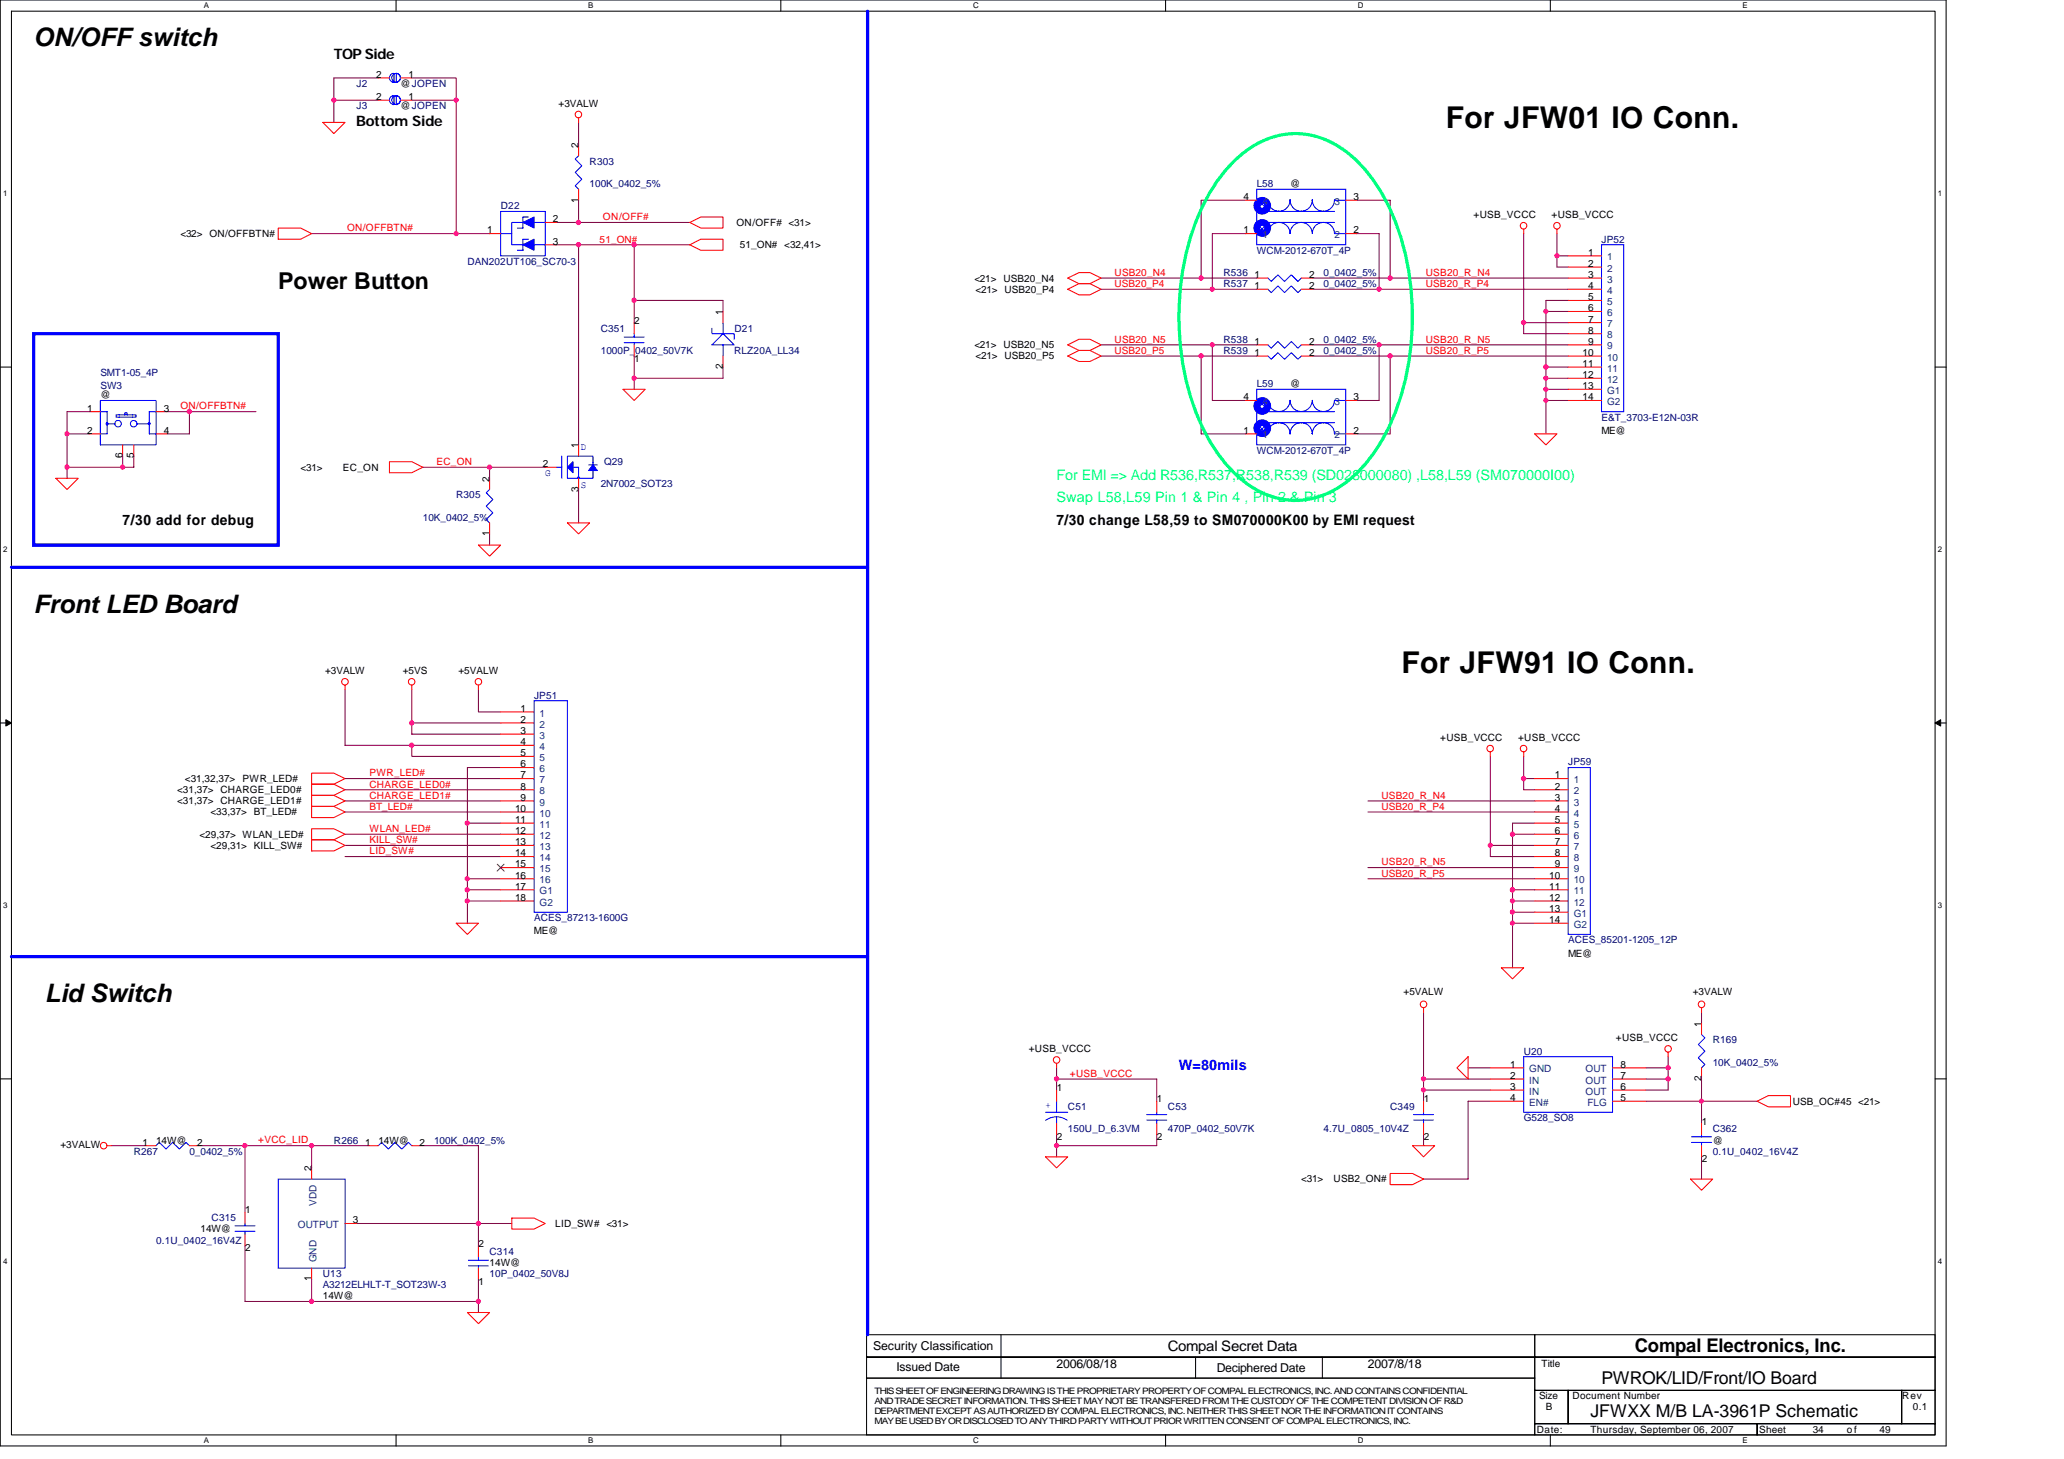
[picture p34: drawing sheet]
<svg xmlns="http://www.w3.org/2000/svg" width="297mm" height="210mm" viewBox="0 0 297 210" stroke-linecap="round" stroke-linejoin="round" font-family="sans-serif">
<defs><g id="words">
<g font-size="4.3">
<text x="208.1" y="18.4">For JFW01 IO Conn.</text>
<text x="201.7" y="96.8">For JFW91 IO Conn.</text>
</g>
<g font-size="3.7">
<text x="4.8" y="6.6">ON/OFF switch</text>
<text x="4.8" y="88.2">Front LED Board</text>
<text x="6.5" y="144.2">Lid Switch</text>
</g>
<text font-size="3.3" x="40" y="41.5">Power Button</text>
<text font-size="2.7" x="235.3" y="194.5">Compal Electronics, Inc.</text>
<g font-size="2.5">
<text x="228.9" y="203.9">JFWXX M/B LA-3961P Schematic</text>
<text x="230.5" y="199.1">PWROK/LID/Front/IO Board</text>
</g>
<g font-size="2.1">
<text x="48" y="8.5">TOP Side</text>
<text x="51.3" y="18.1">Bottom Side</text>
<text x="17.6" y="75.5">7/30 add for debug</text>
<text x="152.1" y="75.5">7/30 change L58,59 to SM070000K00 by EMI request</text>
<text x="168.1" y="194.4">Compal Secret Data</text>
</g>
<g font-size="2.1" fill="#00ff80">
<text x="152.1" y="69.1">For EMI =&gt; Add R536,R537,R538,R539 (SD028000080) ,L58,L59 (SM070000I00)</text>
<text x="152.1" y="72.3">Swap L58,L59 Pin 1 &amp; Pin 4 , Pin 2 &amp; Pin 3</text>
</g>
<text font-size="2.1" fill="#00f" x="169.7" y="153.9">W=80mils</text>
<g font-size="1.8">
<text x="125.7" y="194.2">Security Classification</text>
<text x="129" y="197.3">Issued Date</text>
<text x="152.1" y="196.8">2006/08/18</text>
<text x="175.1" y="197.4">Deciphered Date</text>
<text x="196.9" y="196.8">2007/8/18</text>
</g>
<g font-size="1.4">
<text x="54.1" y="11.2">2</text>
<text x="58.8" y="11.2">1</text>
<text x="54.1" y="14.4">2</text>
<text x="57.7" y="12.5">@JOPEN</text>
<text x="57.7" y="15.7">@JOPEN</text>
<text x="58.8" y="14.4">1</text>
<text x="80.4" y="15.4">+3VALW</text>
<text x="83.2" y="21.3" transform="rotate(-90 83.2 21.3)">2</text>
<text x="83.2" y="29.1" transform="rotate(-90 83.2 29.1)">1</text>
<text x="178.9" y="28.8">4</text>
<text x="185.7" y="26.9">@</text>
<text x="194.8" y="28.8">3</text>
<text x="26" y="34.1">&lt;32&gt; ON/OFFBTN#</text>
<text x="70.1" y="33.6">1</text>
<text x="79.6" y="32">2</text>
<text x="79.6" y="35.2">3</text>
<text x="106" y="32.5">ON/OFF# &lt;31&gt;</text>
<text x="106.5" y="35.7">51_ON# &lt;32,41&gt;</text>
<text x="178.9" y="33.6">1</text>
<text x="194.8" y="33.6">2</text>
<text x="212.1" y="31.4">+USB_VCCC</text>
<text x="223.3" y="31.4">+USB_VCCC</text>
<text x="140.2" y="40.5">&lt;21&gt; USB20_N4</text>
<text x="180.5" y="40">1</text>
<text x="180.5" y="41.6">1</text>
<text x="188.4" y="40">2</text>
<text x="188.4" y="41.6">2</text>
<text x="228.6" y="36.8">1</text>
<text x="228.6" y="38.4">2</text>
<text x="228.6" y="40">3</text>
<text x="228.6" y="41.6">4</text>
<text x="91.3" y="46.6">2</text>
<text x="104" y="45.3" transform="rotate(-90 104 45.3)">1</text>
<text x="140.4" y="42.1">&lt;21&gt; USB20_P4</text>
<text x="228.6" y="43.2">5</text>
<text x="228.6" y="44.8">6</text>
<text x="228.6" y="46.4">7</text>
<text x="228.6" y="48">8</text>
<text x="91.3" y="52">1</text>
<text x="104" y="53.1" transform="rotate(-90 104 53.1)">2</text>
<text x="140.2" y="50.1">&lt;21&gt; USB20_N5</text>
<text x="140.4" y="51.7">&lt;21&gt; USB20_P5</text>
<text x="180.5" y="49.6">1</text>
<text x="180.5" y="51.2">1</text>
<text x="188.4" y="49.6">2</text>
<text x="188.4" y="51.2">2</text>
<text x="227.7" y="51.2">10</text>
<text x="227.7" y="52.8">11</text>
<text x="228.6" y="49.6">9</text>
<text x="12.5" y="59.2">1</text>
<text x="14.5" y="57.3">@</text>
<text x="23.6" y="59.2">3</text>
<text x="178.9" y="57.6">4</text>
<text x="185.7" y="55.7">@</text>
<text x="194.8" y="57.6">3</text>
<text x="227.7" y="54.4">12</text>
<text x="227.7" y="56">13</text>
<text x="227.7" y="57.6">14</text>
<text x="12.5" y="62.4">2</text>
<text x="17.6" y="65.9" transform="rotate(-90 17.6 65.9)">6</text>
<text x="19.2" y="65.9" transform="rotate(-90 19.2 65.9)">5</text>
<text x="23.6" y="62.4">4</text>
<text x="83.2" y="64.5" transform="rotate(-90 83.2 64.5)">1</text>
<text x="178.9" y="62.4">1</text>
<text x="194.8" y="62.4">2</text>
<text x="230.5" y="62.4">ME@</text>
<text x="43.3" y="67.7">&lt;31&gt;</text>
<text x="49.4" y="67.7">EC_ON</text>
<text x="70.4" y="69.3" transform="rotate(-90 70.4 69.3)">2</text>
<text x="78.1" y="67.2">2</text>
<text x="83.2" y="70.7" transform="rotate(-90 83.2 70.7)">3</text>
<text x="70.4" y="77.2" transform="rotate(-90 70.4 77.2)">1</text>
<text x="46.8" y="97">+3VALW</text>
<text x="58" y="97">+5VS</text>
<text x="66" y="97">+5VALW</text>
<text x="74.9" y="102.4">1</text>
<text x="74.9" y="104">2</text>
<text x="74.9" y="105.6">3</text>
<text x="74.9" y="107.2">4</text>
<text x="207.3" y="106.6">+USB_VCCC</text>
<text x="218.5" y="106.6">+USB_VCCC</text>
<text x="26.6" y="112.5">&lt;31,32,37&gt;</text>
<text x="34.9" y="112.5">PWR_LED#</text>
<text x="74.9" y="108.8">5</text>
<text x="74.9" y="110.4">6</text>
<text x="74.9" y="112">7</text>
<text x="74.9" y="113.6">8</text>
<text x="223.7" y="112">1</text>
<text x="223.7" y="113.6">2</text>
<text x="25.5" y="114.1">&lt;31,37&gt; CHARGE_LED0#</text>
<text x="25.5" y="115.7">&lt;31,37&gt; CHARGE_LED1#</text>
<text x="30.3" y="117.3">&lt;33,37&gt; BT_LED#</text>
<text x="74.1" y="116.8">10</text>
<text x="74.1" y="118.4">11</text>
<text x="74.1" y="120">12</text>
<text x="74.9" y="115.2">9</text>
<text x="223.7" y="115.2">3</text>
<text x="223.7" y="116.8">4</text>
<text x="223.7" y="118.4">5</text>
<text x="223.7" y="120">6</text>
<text x="28.7" y="120.5">&lt;29,37&gt; WLAN_LED#</text>
<text x="30.3" y="122.1">&lt;29,31&gt; KILL_SW#</text>
<text x="74.1" y="121.6">13</text>
<text x="74.1" y="123.2">14</text>
<text x="74.1" y="124.8">15</text>
<text x="223.7" y="121.6">7</text>
<text x="223.7" y="123.2">8</text>
<text x="223.7" y="124.8">9</text>
<text x="74.1" y="126.4">16</text>
<text x="74.1" y="128">17</text>
<text x="74.1" y="129.6">18</text>
<text x="222.9" y="126.4">10</text>
<text x="222.9" y="128">11</text>
<text x="222.9" y="129.6">12</text>
<text x="222.9" y="131.2">13</text>
<text x="76.8" y="134.4">ME@</text>
<text x="222.9" y="132.8">14</text>
<text x="225.7" y="137.6">ME@</text>
<text x="202" y="143.1">+5VALW</text>
<text x="243.6" y="143.1">+3VALW</text>
<text x="232.6" y="149.8">+USB_VCCC</text>
<text x="244.9" y="147.7" transform="rotate(-90 244.9 147.7)">1</text>
<text x="148.1" y="151.4">+USB_VCCC</text>
<text x="217.4" y="153.6">1</text>
<text x="217.4" y="155.2">2</text>
<text x="233.2" y="153.6">8</text>
<text x="233.2" y="155.2">7</text>
<text x="244.9" y="155.6" transform="rotate(-90 244.9 155.6)">2</text>
<text x="152.1" y="157">1</text>
<text x="166.5" y="158.6">1</text>
<text x="204.9" y="158.6">1</text>
<text x="217.4" y="156.8">3</text>
<text x="217.4" y="158.4">4</text>
<text x="233.2" y="158.4">5</text>
<text x="233.2" y="156.8">6</text>
<text x="244.9" y="161.8">1</text>
<text x="258" y="158.9">USB_OC#45 &lt;21&gt;</text>
<text x="8.7" y="165.2">+3VALW</text>
<text x="20.5" y="164.8">1</text>
<text x="22.5" y="164.5">14W@</text>
<text x="28.4" y="164.8">2</text>
<text x="52.5" y="164.8">1</text>
<text x="54.5" y="164.5">14W@</text>
<text x="60.4" y="164.8">2</text>
<text x="152.1" y="164">2</text>
<text x="166.5" y="164">2</text>
<text x="204.9" y="164">2</text>
<text x="244.9" y="167.2">2</text>
<text x="246.5" y="164.5">@</text>
<text x="44.8" y="168.5" transform="rotate(-90 44.8 168.5)">2</text>
<text x="187.3" y="170.1">&lt;31&gt;</text>
<text x="191.9" y="170.1">USB2_ON#</text>
<text x="28.8" y="177.3">14W@</text>
<text x="35.3" y="174.6">1</text>
<text x="50.8" y="176">3</text>
<text x="68.9" y="179.4">2</text>
<text x="79.9" y="176.5">LID_SW# &lt;31&gt;</text>
<text x="35.3" y="180">2</text>
<text x="44.8" y="184.4" transform="rotate(-90 44.8 184.4)">1</text>
<text x="68.9" y="184.8">1</text>
<text x="70.5" y="182.1">14W@</text>
<text x="46.5" y="186.9">14W@</text>
<text x="221.8" y="196.7">Title</text>
<text x="221.5" y="201.3">Size</text>
<text x="222.5" y="202.9">B</text>
<text x="226.3" y="201.3">Document Number</text>
<text x="273.7" y="201.3">Rev</text>
<text x="275.3" y="202.9">0.1</text>
<text x="221.2" y="206.1">Date:</text>
<text x="228.9" y="206.1">Thursday, September 06, 2007</text>
<text x="253.2" y="206.1">Sheet</text>
<text x="260.9" y="206.1">34</text>
<text x="265.8" y="206.1">of</text>
<text x="270.5" y="206.1">49</text>
</g>
<g font-size="1.4" fill="#000080">
<text x="51.3" y="12.5">J2</text>
<text x="51.3" y="15.7">J3</text>
<text x="84.9" y="23.7">R303</text>
<text x="84.9" y="26.9">100K_0402_5%</text>
<text x="180.9" y="26.9">L58</text>
<text x="72.1" y="30.1">D22</text>
<text x="230.5" y="34.9">JP52</text>
<text x="67.3" y="38.1">DAN202UT106_SC70-3</text>
<text x="176.1" y="39.7">R536</text>
<text x="176.1" y="41.3">R537</text>
<text x="180.9" y="36.5">WCM-2012-670T_4P</text>
<text x="190.5" y="39.7">0_0402_5%</text>
<text x="190.5" y="41.3">0_0402_5%</text>
<text x="86.5" y="47.7">C351</text>
<text x="105.7" y="47.7">D21</text>
<text x="86.5" y="50.9">1000P_0402_50V7K</text>
<text x="105.7" y="50.9">RLZ20A_LL34</text>
<text x="176.1" y="49.3">R538</text>
<text x="176.1" y="50.9">R539</text>
<text x="190.5" y="49.3">0_0402_5%</text>
<text x="190.5" y="50.9">0_0402_5%</text>
<text x="14.5" y="56">SW3</text>
<text x="14.5" y="54.1">SMT1-05_4P</text>
<text x="180.9" y="55.7">L59</text>
<text x="180.9" y="65.3">WCM-2012-670T_4P</text>
<text x="230.5" y="60.5">E&amp;T_3703-E12N-03R</text>
<text x="65.7" y="71.7">R305</text>
<text x="86.5" y="70.1">2N7002_SOT23</text>
<text x="86.9" y="66.9">Q29</text>
<text x="60.9" y="74.9">10K_0402_5%</text>
<text x="76.9" y="100.5">JP51</text>
<text x="225.7" y="110.1">JP59</text>
<text x="76.9" y="132.5">ACES_87213-1600G</text>
<text x="225.7" y="135.7">ACES_85201-1205_12P</text>
<text x="219.3" y="151.7">U20</text>
<text x="246.5" y="150.1">R169</text>
<text x="246.5" y="153.3">10K_0402_5%</text>
<text x="153.7" y="159.7">C51</text>
<text x="168.1" y="159.7">C53</text>
<text x="200.1" y="159.7">C349</text>
<text x="219.3" y="161.3">G528_SO8</text>
<text x="19.3" y="166.1">R267</text>
<text x="27.3" y="166.1">0_0402_5%</text>
<text x="48" y="164.5">R266</text>
<text x="62.5" y="164.5">100K_0402_5%</text>
<text x="153.7" y="162.9">150U_D_6.3VM</text>
<text x="168.1" y="162.9">470P_0402_50V7K</text>
<text x="190.5" y="162.9">4.7U_0805_10V4Z</text>
<text x="246.5" y="162.9">C362</text>
<text x="246.5" y="166.1">0.1U_0402_16V4Z</text>
<text x="22.5" y="178.9">0.1U_0402_16V4Z</text>
<text x="30.5" y="175.7">C315</text>
<text x="46.5" y="183.7">U13</text>
<text x="46.5" y="185.3">A3212ELHLT-T_SOT23W-3</text>
<text x="70.5" y="180.5">C314</text>
<text x="70.5" y="183.7">10P_0402_50V8J</text>
</g>
<g font-size="1.4" fill="#004080">
<text x="181.7" y="29.5">4</text>
<text x="192.1" y="29.5">3</text>
<text x="181.7" y="34.3">1</text>
<text x="192.1" y="34.3">2</text>
<text x="231.3" y="37.5">1</text>
<text x="231.3" y="39.1">2</text>
<text x="231.3" y="40.7">3</text>
<text x="231.3" y="42.3">4</text>
<text x="231.3" y="43.9">5</text>
<text x="231.3" y="45.5">6</text>
<text x="231.3" y="47.1">7</text>
<text x="231.3" y="48.7">8</text>
<text x="231.3" y="50.3">9</text>
<text x="231.3" y="51.9">10</text>
<text x="231.3" y="53.5">11</text>
<text x="181.7" y="58.3">4</text>
<text x="192.1" y="58.3">3</text>
<text x="231.3" y="55.1">12</text>
<text x="231.3" y="56.7">G1</text>
<text x="231.3" y="58.3">G2</text>
<text x="181.7" y="63.1">1</text>
<text x="192.1" y="63.1">2</text>
<text x="77.7" y="103.1">1</text>
<text x="77.7" y="104.7">2</text>
<text x="77.7" y="106.3">3</text>
<text x="77.7" y="107.9">4</text>
<text x="77.7" y="109.5">5</text>
<text x="77.7" y="111.1">6</text>
<text x="77.7" y="112.7">7</text>
<text x="226.5" y="112.7">1</text>
<text x="77.7" y="114.3">8</text>
<text x="77.7" y="115.9">9</text>
<text x="77.7" y="117.5">10</text>
<text x="77.7" y="119.1">11</text>
<text x="226.5" y="114.3">2</text>
<text x="226.5" y="115.9">3</text>
<text x="226.5" y="117.5">4</text>
<text x="226.5" y="119.1">5</text>
<text x="77.7" y="120.7">12</text>
<text x="77.7" y="122.3">13</text>
<text x="77.7" y="123.9">14</text>
<text x="77.7" y="125.5">15</text>
<text x="226.5" y="120.7">6</text>
<text x="226.5" y="122.3">7</text>
<text x="226.5" y="123.9">8</text>
<text x="226.5" y="125.5">9</text>
<text x="77.7" y="127.1">16</text>
<text x="77.7" y="128.7">G1</text>
<text x="77.7" y="130.3">G2</text>
<text x="226.5" y="127.1">10</text>
<text x="226.5" y="128.7">11</text>
<text x="226.5" y="130.3">12</text>
<text x="226.5" y="131.9">G1</text>
<text x="226.5" y="133.5">G2</text>
<text x="220.1" y="154.3">GND</text>
<text x="220.1" y="155.9">IN</text>
<text x="228.2" y="154.3">OUT</text>
<text x="228.2" y="155.9">OUT</text>
<text x="220.1" y="157.5">IN</text>
<text x="220.1" y="159.1">EN#</text>
<text x="228.2" y="157.5">OUT</text>
<text x="228.4" y="159.1">FLG</text>
<text x="45.5" y="173.5" transform="rotate(-90 45.5 173.5)">VDD</text>
<text x="42.9" y="176.7">OUTPUT</text>
<text x="45.5" y="181.6" transform="rotate(-90 45.5 181.6)">GND</text>
</g>
<g font-size="1.4" fill="#f00">
<text x="50" y="33.3">ON/OFFBTN#</text>
<text x="86.3" y="34.9">51_ON#</text>
<text x="86.8" y="31.7">ON/OFF#</text>
<text x="160.4" y="39.7">USB20_N4</text>
<text x="160.4" y="41.3">USB20_P4</text>
<text x="205.2" y="41.3">USB20_R_P4</text>
<text x="205.2" y="39.7">USB20_R_N4</text>
<text x="160.4" y="49.3">USB20_N5</text>
<text x="160.4" y="50.9">USB20_P5</text>
<text x="205.2" y="49.3">USB20_R_N5</text>
<text x="205.2" y="50.9">USB20_R_P5</text>
<text x="26" y="58.9">ON/OFFBTN#</text>
<text x="62.8" y="66.9">EC_ON</text>
<text x="53.2" y="111.7">PWR_LED#</text>
<text x="53.2" y="113.3">CHARGE_LED0#</text>
<text x="53.2" y="114.9">CHARGE_LED1#</text>
<text x="53.2" y="116.5">BT_LED#</text>
<text x="53.2" y="119.7">WLAN_LED#</text>
<text x="198.8" y="116.5">USB20_R_P4</text>
<text x="198.8" y="114.9">USB20_R_N4</text>
<text x="53.2" y="121.3">KILL_SW#</text>
<text x="53.2" y="122.9">LID_SW#</text>
<text x="198.8" y="124.5">USB20_R_N5</text>
<text x="198.8" y="126.1">USB20_R_P5</text>
<text x="154" y="154.9">+USB_VCCC</text>
<text x="37.2" y="164.5">+VCC_LID</text>
</g>
<g font-size="1.4" fill="#00f">
<text x="83.6" y="64.7">D</text>
<text x="78.5" y="68.5">G</text>
<text x="83.6" y="70.3">S</text>
<text x="150.5" y="159.4">+</text>
</g>
<g font-size="1.3">
<text x="125.8" y="200.5">THIS SHEET OF ENGINEERING DRAWING IS THE PROPRIETARY PROPERTY OF COMPAL ELECTRONICS, INC. AND CONTAINS CONFIDENTIAL</text>
<text x="125.8" y="202">AND TRADE SECRET INFORMATION. THIS SHEET MAY NOT BE TRANSFERED FROM THE CUSTODY OF THE COMPETENT DIVISION OF R&amp;D</text>
<text x="125.8" y="203.5">DEPARTMENT EXCEPT AS AUTHORIZED BY COMPAL ELECTRONICS, INC. NEITHER THIS SHEET NOR THE INFORMATION IT CONTAINS</text>
<text x="125.8" y="204.9">MAY BE USED BY OR DISCLOSED TO ANY THIRD PARTY WITHOUT PRIOR WRITTEN CONSENT OF COMPAL ELECTRONICS, INC.</text>
</g>
<g font-size="1.1">
<text x="29.3" y="1.2">A</text>
<text x="84.7" y="1.2">B</text>
<text x="140" y="1.2">C</text>
<text x="195.4" y="1.2">D</text>
<text x="250.8" y="1.2">E</text>
<text x=".4" y="28.2">1</text>
<text x="278.9" y="28.2">1</text>
<text x=".4" y="79.4">2</text>
<text x="278.9" y="79.4">2</text>
<text x=".4" y="130.6">3</text>
<text x="278.9" y="130.6">3</text>
<text x=".4" y="181.8">4</text>
<text x="278.9" y="181.8">4</text>
<text x="29.3" y="207.6">A</text>
<text x="84.7" y="207.6">B</text>
<text x="140" y="207.6">C</text>
<text x="195.4" y="207.6">D</text>
<text x="250.8" y="207.6">E</text>
</g>
</g></defs>
<path d="M0 0h280.1v208h-280.1zM1.6 1.6h276.9v204.8h-276.9z" fill="none" stroke="#000" stroke-width=".15"/>
<g fill="#fff">
<path d="M29.3 .2h.8v1.2h-.8z"/>
<path d="M29.3 206.6h.8v1.3h-.8z"/>
</g>
<path d="M57 0v1.6M57 206.4v1.6" fill="none" stroke="#000" stroke-width=".15"/>
<g fill="#fff">
<path d="M84.7 .2h.7v1.2h-.7z"/>
<path d="M84.7 206.6h.7v1.3h-.7z"/>
</g>
<path d="M112.4 0v1.6M112.4 206.4v1.6" fill="none" stroke="#000" stroke-width=".15"/>
<g fill="#fff">
<path d="M140 .2h.8v1.2h-.8z"/>
<path d="M140 206.6h.8v1.3h-.8z"/>
</g>
<path d="M167.7 0v1.6M167.7 206.4v1.6" fill="none" stroke="#000" stroke-width=".15"/>
<g fill="#fff">
<path d="M195.4 .2h.8v1.2h-.8z"/>
<path d="M195.4 206.6h.8v1.3h-.8z"/>
</g>
<path d="M223.1 0v1.6M223.1 206.4v1.6" fill="none" stroke="#000" stroke-width=".15"/>
<g fill="#fff">
<path d="M250.8 .2h.7v1.2h-.7z"/>
<path d="M250.8 206.6h.7v1.3h-.7z"/>
<path d="M.4 27.2h.7v1.3h-.7z"/>
<path d="M278.9 27.2h.6v1.3h-.6z"/>
<path d="M.4 78.4h.7v1.3h-.7z"/>
<path d="M278.9 78.4h.6v1.3h-.6z"/>
</g>
<path d="M0 52.8h1.6M278.5 52.8h1.6" fill="none" stroke="#000" stroke-width=".15"/>
<g fill="#fff">
<path d="M.4 129.6h.7v1.3h-.7z"/>
<path d="M278.9 129.6h.6v1.3h-.6z"/>
</g>
<path d="M0 104h1.6M278.5 104h1.6" fill="none" stroke="#000" stroke-width=".15"/>
<path d="M.8 103.5l.8 .5-.8 .5zM278.5 104l.8-.5v1z" fill="#000" stroke="#000" stroke-width=".14"/>
<g fill="#fff">
<path d="M.4 180.8h.7v1.3h-.7z"/>
<path d="M278.9 180.8h.6v1.3h-.6z"/>
</g>
<g fill="none" stroke="#000" stroke-width=".15">
<path d="M0 155.2h1.6M278.5 155.2h1.6M124.7 192h96.2v3.2h-96.2zM124.7 195.2h96.2v3.1h-96.2zM124.7 198.3h96.2v8.1h-96.2zM144.1 192v6.3M172.1 195.2v3.1M190.3 195.2v3.1M220.9 192h57.6v3.2h-57.6zM220.9 195.2h57.6v4.8h-57.6zM220.9 204.8h32v1.6h-32zM220.9 200h4.8v4.8h-4.8z"/>
<path d="M225.7 200h48v4.8h-48zM252.9 204.8h25.6v1.6h-25.6zM273.7 200h4.8v4.8h-4.8z"/>
</g>
<g fill="none" stroke="#800040" stroke-width=".15">
<path d="M48 14.4h6.5M54.5 11.2h-6.5v6.4M59.3 11.2h6.4v3.2M59.3 14.4h6.4M65.7 14.4v19.2M83.3 17.6v3.2M44.8 33.6h25.7M80 32h19.3M80 35.2h19.3M83.3 28.8v3.2M83.3 35.2v28.8M91.3 35.2v11.2"/>
<path d="M179.3 28.8h-6.4v11.2h-14.4M179.3 33.6h-4.8v8h-16M195.3 33.6h3.2v8M195.3 28.8h4.8v11.2M219.3 33.6v14.4h6.4M224.1 33.6v4.8h1.6M224.1 36.8h1.6M12.8 59.2h-3.2v9.6M24 59.2h12.8M27.3 59.2v3.2h-3.3M91.3 43.2h12.8v1.6M91.3 51.2v4.8"/>
<path d="M104.1 52.8v1.6h-12.8M158.5 49.6h22.4M158.5 51.2h22.4M172.9 51.2v11.2h6.4M172.9 40h8M174.5 49.6v8h4.8M174.5 41.6h6.4M188.9 49.6h36.8M188.9 51.2h36.8M188.9 41.6h36.8M188.9 40h36.8M198.5 49.6v8h-3.2"/>
<path d="M200.1 51.2v11.2h-4.8M219.3 46.4h6.4M222.5 54.4h3.2M222.5 44.8v17.6M222.5 57.6h3.2M222.5 56h3.2M222.5 52.8h3.2M225.7 43.2h-3.2v1.6h3.2M9.6 62.4h3.2M17.6 65.6v1.6M19.3 65.6v1.6h-9.7M60.9 67.2h17.6"/>
<path d="M70.5 67.2v1.6M70.5 76.8v1.6M83.3 70.4v4.8M49.7 99.2v8h9.6v1.6h12.7M59.3 99.2v6.4h12.7M68.9 99.2v3.2h3.1M49.7 112h22.3M49.7 113.6h22.3M49.7 115.2h22.3M49.7 116.8h22.3M59.3 107.2h12.7M59.3 104h12.7"/>
<path d="M67.3 118.4h4.7M72 110.4h-4.7v22.4M196.9 115.2h24M196.9 116.8h24M214.5 108.8v14.4h6.4M219.3 112h1.6M219.3 108.8v4.8h1.6M220.9 118.4h-3.2v20.8M49.7 120h22.3M49.7 121.6h22.3M49.7 123.2h22.3M67.3 129.6h4.7"/>
<path d="M67.3 128h4.7M67.3 126.4h4.7M196.9 126.4h24M196.9 124.8h24M214.5 121.6h6.4M217.7 120h3.2M217.7 129.6h3.2M217.7 128h3.2M217.7 132.8h3.2M217.7 131.2h3.2M152.1 155.2h14.4v3.2M152.1 153.6v3.2"/>
<path d="M204.9 155.2v1.6h9.6M204.9 145.6v9.6M204.9 156.8v1.6M204.9 155.2h9.6M211.3 153.6h3.2M214.5 158.4h-3.2v11.2h-6.4M236.9 155.2h3.2M236.9 153.6h3.2M236.9 158.4h16M240.1 152v4.8h-3.2M244.9 145.6v1.6M244.9 155.2v6.4"/>
<path d="M16 164.8h4.8M28.8 164.8h6.5M35.3 164.8h9.5v3.2M35.3 164.8v9.6M35.3 179.2v8h33.6M44.8 164.8h8M51.3 176h22.4M60.9 164.8h8v14.4M152.1 163.2v3.2M166.5 163.2v1.6h-14.4M204.9 163.2v1.6M244.9 166.4v3.2"/>
<path d="M44.8 184v3.2M68.9 184v4.8"/>
</g>
<g fill="none" stroke="#f00" stroke-width=".15">
<path d="M46.5 17.6h3.2l-1.7 1.6zM83.3 17v.6M40 32.8h3.3l1.5 .8-1.5 .8h-3.3zM99.3 32l1.6-.8h3.2v1.6h-3.2zM99.3 35.2l1.6-.8h3.2v1.6h-3.2zM219.3 33v.6M224.1 33v.6M89.7 56h3.2l-1.6 1.6zM153.7 40l1.6-.8h1.6l1.6 .8-1.6 .8h-1.6zM153.7 41.6l1.6-.8h1.6l1.6 .8-1.6 .8h-1.6zM153.7 49.6l1.6-.8h1.6l1.6 .8-1.6 .8h-1.6zM153.7 51.2l1.6-.8h1.6l1.6 .8-1.6 .8h-1.6z"/>
<path d="M8 68.8h3.3l-1.7 1.6zM56 66.4h3.3l1.6 .8-1.6 .8h-3.3zM68.9 78.4h3.1l-1.5 1.6zM81.7 75.2h3.2l-1.6 1.6zM220.9 62.4h3.2l-1.6 1.6zM49.7 98.6v.6M59.3 98.6v.6M68.9 98.6v.6M44.8 111.2h3.2l1.7 .8-1.7 .8h-3.2zM44.8 112.8h3.2l1.7 .8-1.7 .8h-3.2zM44.8 114.4h3.2l1.7 .8-1.7 .8h-3.2zM44.8 116h3.2l1.7 .8-1.7 .8h-3.2z"/>
<path d="M44.8 119.2h3.2l1.7 .8-1.7 .8h-3.2zM214.5 108.2v.6M219.3 108.2v.6M220.9 112h4.8M220.9 113.6h4.8M220.9 115.2h4.8M220.9 116.8h4.8M220.9 118.4h4.8M44.8 120.8h3.2l1.7 .8-1.7 .8h-3.2zM65.7 132.8h3.2l-1.6 1.6zM216.1 139.2h3.2l-1.6 1.6zM220.9 120h4.8"/>
<path d="M220.9 121.6h4.8M220.9 123.2h4.8M220.9 124.8h4.8M220.9 126.4h4.8M220.9 128h4.8M220.9 129.6h4.8M220.9 131.2h4.8M220.9 132.8h4.8M152.1 153v.6M204.9 145v.6M211.3 152v3.2l-1.6-1.6zM240.1 151.4v.6"/>
<path d="M244.9 145v.6M252.9 158.4l1.6-.8h3.2v1.6h-3.2zM15.4 164.8h.6M20.8 164.8h1.7M27.3 164.8h1.5M73.7 175.2h3.2l1.6 .8-1.6 .8h-3.2zM150.5 166.4h3.2l-1.6 1.6zM200.1 168.8h3.2l1.6 .8-1.6 .8h-3.2zM203.3 164.8h3.2l-1.6 1.6zM243.3 169.6h3.2l-1.6 1.6zM67.3 188.8h3.2l-1.6 1.6z"/>
<circle cx="83.2" cy="16.5" r=".47"/>
<circle cx="219.3" cy="32.5" r=".47"/>
<circle cx="224.1" cy="32.5" r=".47"/>
<circle cx="49.6" cy="98.1" r=".47"/>
<circle cx="59.2" cy="98.1" r=".47"/>
<circle cx="68.8" cy="98.1" r=".47"/>
<circle cx="214.5" cy="107.7" r=".47"/>
<circle cx="219.3" cy="107.7" r=".47"/>
<circle cx="152.1" cy="152.5" r=".47"/>
<circle cx="204.9" cy="144.5" r=".47"/>
<circle cx="240.1" cy="150.9" r=".47"/>
<circle cx="244.9" cy="144.5" r=".47"/>
<circle cx="14.9" cy="164.8" r=".47"/>
</g>
<path d="M124.9 1.6v190.4M4.8 48h35.2v30.4h-35.2zM1.6 81.6h123.3M1.6 137.6h123.3" fill="none" stroke="#00f" stroke-width=".47"/>
<path d="M177.2 23.6a12.3 12.3 0 0 1 12.1-4 15.4 15.4 0 0 1 8.5 6.6 34.6 34.6 0 0 1 5.5 19.4 34.6 34.6 0 0 1-5.5 19.4 16 16 0 0 1-8.5 6.6 11.7 11.7 0 0 1-10.9-2.9 25.6 25.6 0 0 1-7.3-12.3 39.3 39.3 0 0 1 2.1-27.1 23.3 23.3 0 0 1 4-5.7z" fill="none" stroke="#00ff80" stroke-width=".47"/>
<path d="M182.5 59.2h9.6M185.6 57.6a1.6 1.6 0 0 1-1.6 1.6 1.6 1.6 0 0 1-1.5-1.6h-1.6M185.7 57.6a1.59 1.59 0 0 0 1.6 1.6 1.62 1.62 0 0 0 1.5-1.6 1.63 1.63 0 0 0 1.7 1.6 1.62 1.62 0 0 0 1.5-1.6h1.7M180.9 62.4h1.6M182.5 62.4a1.57 1.57 0 0 1 1.5-1.6 1.59 1.59 0 0 1 1.6 1.6M182.5 60.8h9.6M185.7 62.4a1.57 1.57 0 0 1 1.6-1.6 1.58 1.58 0 0 1 1.5 1.6h.1a1.57 1.57 0 0 1 1.6-1.6 1.58 1.58 0 0 1 1.5 1.6M192.1 62.4h1.6M225.7 110.4h3.2v24h-3.2zM22.5 164.8l.4-.4 1 .9 .9-.9 1 .9 1-.9 .5 .4" fill="none" stroke="#00f" stroke-width=".15"/>
<circle cx="181.7" cy="61.6" r=".8" fill="#fff"/>
<circle cx="181.7" cy="61.6" r=".8" fill="#00f" stroke="#00f" stroke-width=".95"/>
<circle cx="181.7" cy="58.4" r=".8" fill="#fff"/>
<circle cx="181.7" cy="58.4" r=".8" fill="#00f" stroke="#00f" stroke-width=".95"/>
<g fill="none" stroke="#00f" stroke-width=".15">
<path d="M56.5 11.8a.64 .64 0 0 1-.4-.7 .64 .64 0 0 1 .6-.5v1.3h-.2M56.5 15a.62 .62 0 0 1-.4-.7 .62 .62 0 0 1 .6-.5v1.2h-.2M57.2 10.6h-.2v1.3h.2M57.2 13.8h-.2v1.2h.2M57.3 10.6a.62 .62 0 0 1 .3 .6 .62 .62 0 0 1-.3 .5M57.3 13.8a.6 .6 0 0 1 .3 .6 .6 .6 0 0 1-.3 .5M83.3 22.4l-.5 .5 .9 1-.9 .9 .9 1-.9 .9 .5 .5M180.9 28.8h1.6M182.5 28.8a1.59 1.59 0 0 0 1.5 1.6 1.6 1.6 0 0 0 1.6-1.6M182.5 32h9.6M182.5 30.4h9.6M185.6 33.6a1.59 1.59 0 0 0-1.6-1.6 1.58 1.58 0 0 0-1.5 1.6h-1.6"/>
<path d="M185.7 33.6a1.57 1.57 0 0 1 1.6-1.6 1.6 1.6 0 0 1 1.5 1.6 1.6 1.6 0 0 1 1.7-1.6 1.6 1.6 0 0 1 1.5 1.6h1.7M185.7 28.8a1.59 1.59 0 0 0 1.6 1.6 1.61 1.61 0 0 0 1.5-1.6h.1a1.59 1.59 0 0 0 1.6 1.6 1.61 1.61 0 0 0 1.5-1.6M192.1 28.8h1.6M230.5 35.2h3.2v24h-3.2zM14.5 57.6v6.4h8v-6.4h-8v6.4M14.5 59.2h.9v1.6M16.7 59.7h2.9v.3h-2.9zM18 59.7v-.3h.3v.3M22.5 59.2h-1v1.6M89.8 48.5h2.9M89.8 49.3h2.9M91.3 48v.5"/>
<path d="M91.3 49.3v.3M102.5 47.2v.8h3.2v.8M104.1 48l1.6 1.6h-3.2zM104.1 46.4v1.6M104.1 49.6v1.6M180.9 56h12.8v8h-12.8zM182.5 40l.4 .5 1-1 1 1 .9-1 1 1 .5-.5M182.5 41.6l.4 .5 1-1 1 1 .9-1 1 1 .5-.5M182.5 49.6l.4 .5 1-1 1 1 .9-1 1 1 .5-.5M182.5 51.2l.4 .5 1-1 1 1 .9-1 1 1 .5-.5M15.4 61.1v1.3h-.9M15.4 61h1.1"/>
<path d="M19.7 61h1.8M21.5 61.1v1.3h1M70.5 70.4l-.5 .5 .9 1-.9 .9 .9 1-.9 .9 .5 .5M80 67.2h.9M80.9 65.6v3.2M84.7 66.9h1.3M85.3 66.9v-1.3h-3.6v3.2h1.6v-1.6h-.8M85.3 67.7v1.1h-2h.1v-.1h-.3v.1M76.9 100.8h4.8v30.4h-4.8zM152.1 158.4v1.6M219.3 152h12.8v8h-12.8zM244.9 148.8l.5 .5-1 1 1 .9-1 1 1 .9-.5 .5"/>
<path d="M33.8 177.1h2.9M33.8 176.4h2.9M35.3 176v.4M35.3 177.1v.5M40 169.6h9.7v12.8h-9.7zM150.5 160h3.2M152 160.7a2.55 2.55 0 0 0-1.5 .5M152 160.7a2.51 2.51 0 0 1 1.6 .5M152.1 160.7v.9M165 161.1h2.9M165 160.4h2.9M166.5 160v.4"/>
<path d="M166.5 161.1v.5M203.4 161.1h2.9M203.4 160.4h2.9M204.9 160v.4M204.9 161.1v.5M243.4 164.4h2.9M243.4 163.6h2.9M244.9 163.2v.4M244.9 164.4v.4"/>
<circle cx="57" cy="14.4" r=".62"/>
<circle cx="57" cy="11.2" r=".63"/>
<circle cx="15.4" cy="61" r=".15"/>
<circle cx="17" cy="61" r=".47"/>
<circle cx="19.2" cy="61" r=".47"/>
<circle cx="21.5" cy="61" r=".15"/>
</g>
<g fill="none" stroke="#f00" stroke-width=".15">
<path d="M54.5 11.2h1.5M54.5 14.4h1.5M57.7 11.2h1.6M57.7 14.4h1.6M83.3 20.8v1.6M83.3 27.2v1.6M225.7 36.8h4.8M225.7 38.4h4.8M12.8 59.2h1.7M22.5 59.2h1.5M91.3 46.4v1.6M91.3 49.6v1.6"/>
<path d="M104.1 44.8v1.6M104.1 51.2v1.6M179.3 57.6h1.6M180.9 40h1.6M180.9 41.6h1.6M180.9 49.6h1.6M180.9 51.2h1.6M187.3 40h1.6M187.3 41.6h1.6M187.3 49.6h1.6M187.3 51.2h1.6M193.7 57.6h1.6"/>
<path d="M225.7 57.6h4.8M225.7 40h4.8M225.7 41.6h4.8M225.7 43.2h4.8M225.7 44.8h4.8M225.7 46.4h4.8M225.7 48h4.8M225.7 49.6h4.8M225.7 51.2h4.8M225.7 52.8h4.8M225.7 54.4h4.8M225.7 56h4.8"/>
<path d="M12.8 62.4h1.7M17.6 64v1.6M19.3 64v1.6M22.5 62.4h1.5M70.5 68.8v1.6M70.5 75.2v1.6M78.5 67.2h1.5M83.3 64v1.6M83.3 68.8v1.6M179.3 62.4h1.6M193.7 62.4h1.6M72 102.4h4.9"/>
<path d="M72 104h4.9M72 105.6h4.9M72 107.2h4.9M72 108.8h4.9M72 110.4h4.9M72 112h4.9M72 113.6h4.9M72 115.2h4.9M72 116.8h4.9M72 118.4h4.9M72 120h4.9M72 121.6h4.9"/>
<path d="M72 123.2h4.9M72 124.8h4.9M72 126.4h4.9M72 128h4.9M72 129.6h4.9M152.1 156.8v1.6M166.5 158.4v1.6M204.9 158.4v1.6M214.5 153.6h4.8M214.5 155.2h4.8M214.5 158.4h4.8M214.5 156.8h4.8"/>
<path d="M232.1 153.6h4.8M232.1 155.2h4.8M232.1 158.4h4.8M232.1 156.8h4.8M244.9 147.2v1.6M244.9 153.6v1.6M35.3 174.4v1.6M35.3 177.6v1.6M44.8 168v1.6M49.7 176h1.6M152.1 161.6v1.6M166.5 161.6v1.6"/>
<path d="M204.9 161.6v1.6M244.9 161.6v1.6M244.9 164.8v1.6M44.8 182.4v1.6"/>
</g>
<path d="M71.6 124.3l1 1M72.5 124.3l-1 1" fill="none" stroke="#804000" stroke-width=".14"/>
<g fill="#00f" stroke="#00f" stroke-width=".15">
<path d="M81.7 67.2l.8-.8v1.6z" fill-rule="evenodd"/>
<path d="M85.3 66.9l.7 .8h-1.3z" fill-rule="evenodd"/>
</g>
<circle cx="181.7" cy="32.8" r=".8" fill="#fff"/>
<circle cx="181.7" cy="32.8" r=".8" fill="#00f" stroke="#00f" stroke-width=".95"/>
<circle cx="181.7" cy="29.6" r=".8" fill="#fff"/>
<circle cx="181.7" cy="29.6" r=".8" fill="#00f" stroke="#00f" stroke-width=".95"/>
<g fill="none" stroke="#00f" stroke-width=".15">
<path d="M72 30.4h6.5v6.4h-6.5zM72 33.6h1.7M75.3 32h-1.6v3.2h1.6M76 31.2h-.7v1.6h-.8M76 34.4h-.7v1.6h-.8M76.9 32h1.6M76.9 35.2h1.6M180.9 27.2h12.8v8h-12.8zM54.5 164.8l.4-.4 1 .9 1-.9 .9 .9 1-.9 .5 .4M67.4 181.3h2.9M67.4 182.1h2.9M68.9 180.8v.5"/>
<path d="M68.9 182.1v.3"/>
</g>
<path d="M70.5 33.6h1.5M78.5 32h1.5M78.5 35.2h1.5M179.3 33.6h1.6M179.3 28.8h1.6M193.7 33.6h1.6M193.7 28.8h1.6M52.8 164.8h1.7M59.3 164.8h1.6M68.9 179.2v1.6M68.9 182.4v1.6" fill="none" stroke="#f00" stroke-width=".15"/>
<g fill="#00f" stroke="#00f" stroke-width=".15">
<path d="M75.3 32l1.6-.8v1.6z" fill-rule="evenodd"/>
<path d="M75.3 35.2l1.6-.8v1.6z" fill-rule="evenodd"/>
</g>
<g fill="#f0f" stroke="#f0f" stroke-width=".15">
<circle cx="83.2" cy="32" r=".32"/>
<circle cx="91.2" cy="43.2" r=".32"/>
<circle cx="70.4" cy="67.2" r=".32"/>
<circle cx="65.6" cy="33.6" r=".31"/>
<circle cx="65.6" cy="14.4" r=".31"/>
<circle cx="91.2" cy="54.4" r=".31"/>
<circle cx="91.2" cy="35.2" r=".32"/>
<circle cx="83.2" cy="35.2" r=".32"/>
<circle cx="59.2" cy="107.2" r=".32"/>
<circle cx="67.2" cy="129.6" r=".31"/>
<circle cx="35.2" cy="164.8" r=".31"/>
<circle cx="68.8" cy="176" r=".32"/>
<circle cx="44.8" cy="164.8" r=".31"/>
<circle cx="204.8" cy="155.2" r=".32"/>
<circle cx="152.1" cy="164.8" r=".31"/>
<circle cx="204.9" cy="156.8" r=".31"/>
<circle cx="152.1" cy="155.2" r=".32"/>
<circle cx="244.9" cy="158.4" r=".31"/>
<circle cx="219.3" cy="46.4" r=".31"/>
<circle cx="222.5" cy="52.8" r=".31"/>
<circle cx="222.5" cy="56" r=".32"/>
<circle cx="59.2" cy="104" r=".32"/>
<circle cx="174.5" cy="49.6" r=".31"/>
<circle cx="172.8" cy="51.2" r=".32"/>
<circle cx="198.5" cy="49.6" r=".31"/>
<circle cx="174.5" cy="41.6" r=".31"/>
<circle cx="198.5" cy="41.6" r=".31"/>
<circle cx="172.8" cy="40" r=".32"/>
<circle cx="27.2" cy="59.2" r=".32"/>
<circle cx="217.7" cy="129.6" r=".31"/>
<circle cx="240.1" cy="153.6" r=".31"/>
<circle cx="68.8" cy="187.2" r=".32"/>
<circle cx="44.8" cy="187.2" r=".32"/>
<circle cx="9.6" cy="62.4" r=".31"/>
<circle cx="67.2" cy="128" r=".32"/>
<circle cx="217.7" cy="131.2" r=".32"/>
<circle cx="214.5" cy="121.6" r=".31"/>
<circle cx="219.3" cy="112" r=".32"/>
<circle cx="67.2" cy="126.4" r=".31"/>
<circle cx="200.1" cy="40" r=".32"/>
<circle cx="200.1" cy="51.2" r=".32"/>
<circle cx="240.1" cy="155.2" r=".32"/>
<circle cx="217.7" cy="128" r=".32"/>
<circle cx="222.5" cy="54.4" r=".31"/>
<circle cx="224.1" cy="36.8" r=".31"/>
<circle cx="222.5" cy="57.6" r=".31"/>
<circle cx="217.7" cy="120" r=".32"/>
<circle cx="48" cy="14.4" r=".31"/>
<circle cx="222.5" cy="44.8" r=".31"/>
<circle cx="17.6" cy="67.2" r=".32"/>
<circle cx="9.6" cy="67.2" r=".32"/>
<circle cx="67.2" cy="118.4" r=".31"/>
<circle cx="217.7" cy="132.8" r=".31"/>
</g>
<use href="#words"/>
</svg>
